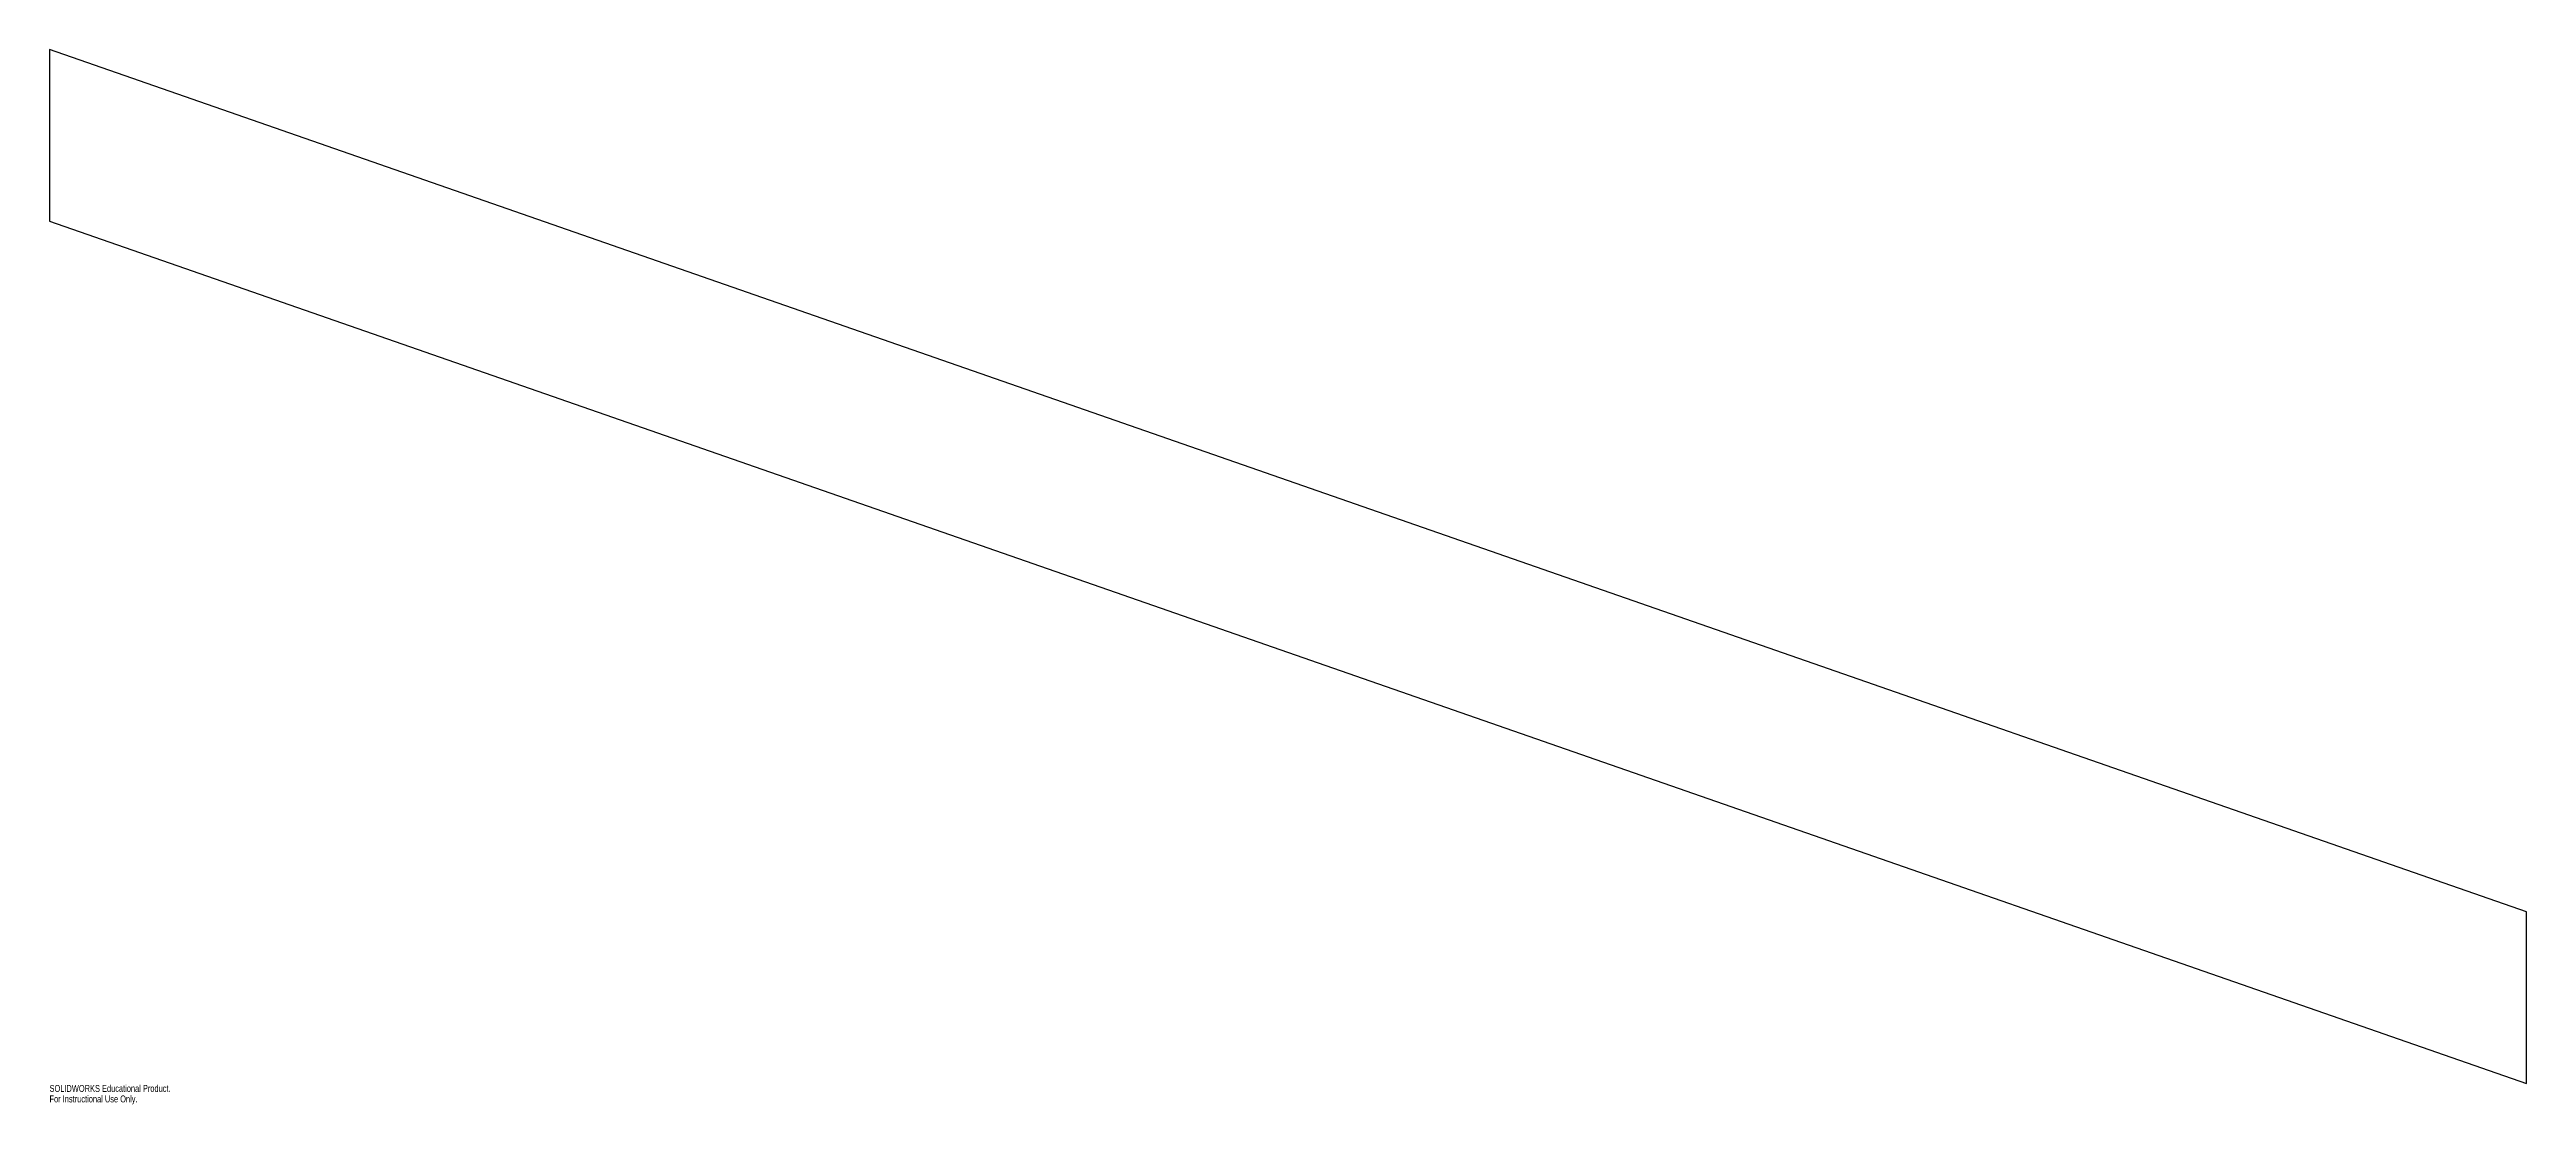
# Model space of a CAD drawing. Header units: millimetres. Extents: x 0 to 1721, y -15 to 718.
import ezdxf

# ---------------------------------------------------------------- set-up
doc = ezdxf.new("R2010")
doc.units = ezdxf.units.MM
doc.layers.add('CORTE', color=7, linetype='Continuous')
doc.layers.add('INFORMACION_NO_CORTE', color=8, linetype='Continuous')
doc.styles.add('SLDTEXTSTYLE0', font='TXT', dxfattribs={"width": 0.7})

msp = doc.modelspace()

# ---------------------------------------------------------------- linework, layer by layer
at = {"layer": 'CORTE', "color": 7, "linetype": 'Continuous', "lineweight": 25}
for p, q in [((1720.9, 119.2), (0, 718.3)), ((0, 718.3), (0, 599.2)), ((0, 599.2), (1720.9, 0)), ((1720.9, 0), (1720.9, 119.2))]:
    msp.add_line(p, q, dxfattribs=at)

# ---------------------------------------------------------------- texts
at = {"layer": 'INFORMACION_NO_CORTE', "color": 7, "linetype": 'Continuous', "char_height": 4.834, "attachment_point": 1, "style": 'SLDTEXTSTYLE0'}
for s, insert in [('SOLIDWORKS Educational Product.', (0, -1)), ('For Instructional Use Only.', (0, -8.3))]:
    msp.add_mtext(s, dxfattribs=dict(at, insert=insert))

doc.saveas('drawing.dxf')
